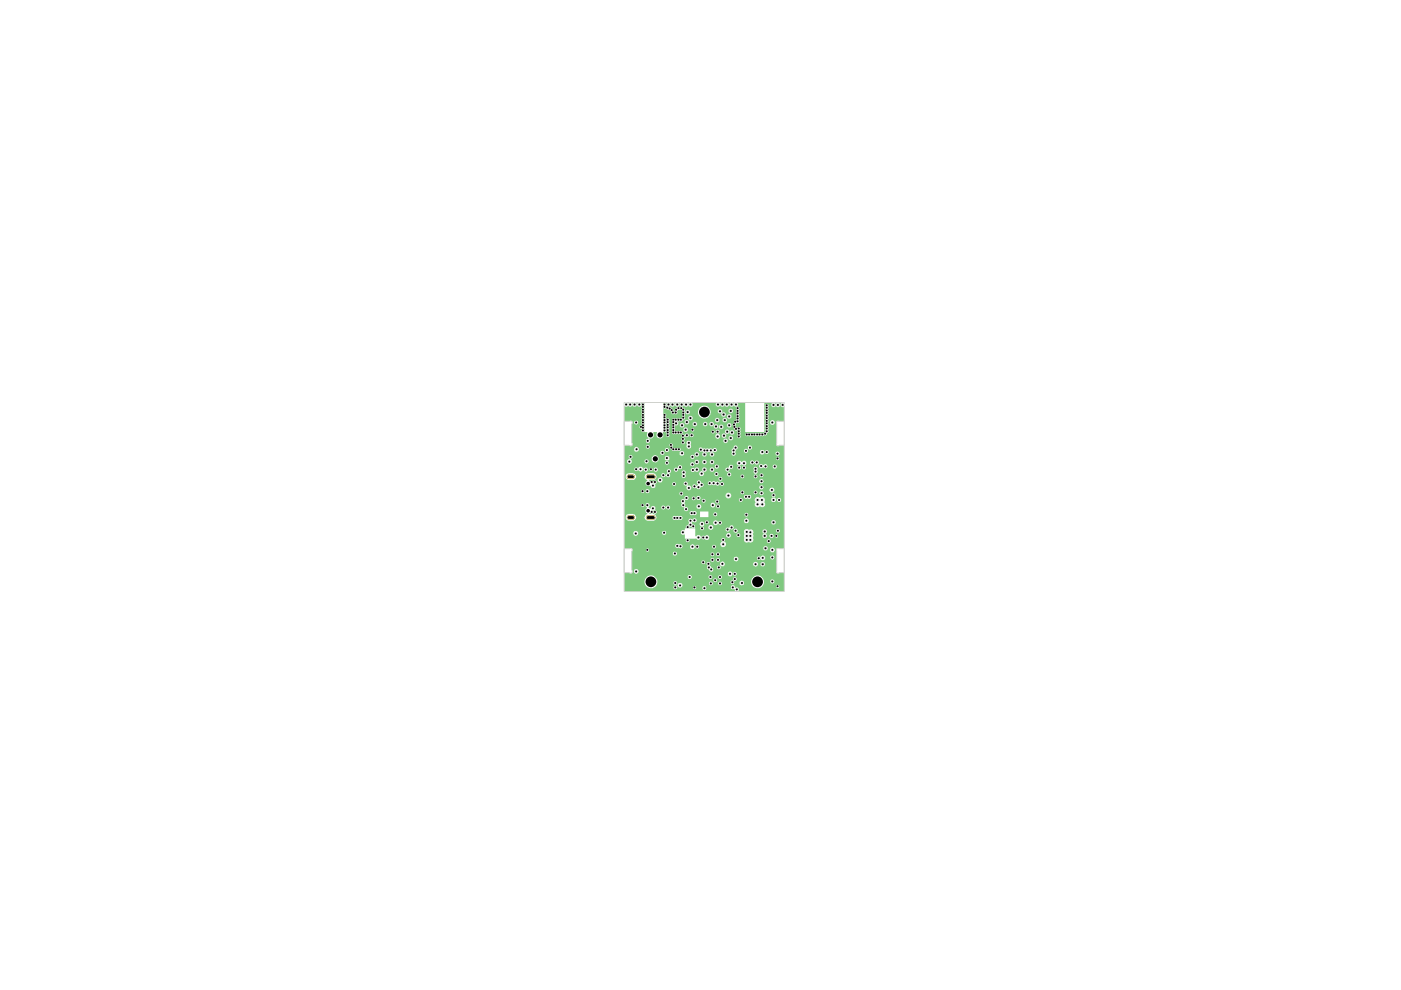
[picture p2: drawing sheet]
<svg xmlns="http://www.w3.org/2000/svg" width="297mm" height="210mm" viewBox="0 0 297 210" stroke-linecap="round" stroke-linejoin="round" font-family="sans-serif">
<path d="M132.4 85.3h4.1l.2 .2v6.1h.5v.9l.3 .3v.2a.44 .44 0 0 0-.5 .6 .44 .44 0 0 0 .8 .1v-.2l-.2-.5 .7-.1a1.04 1.04 0 0 0 .2-1.2l.8-.1-.1 .9 .3 .4 .4 .1 .4-.1 .3-.4 11.1 .1a.52 .52 0 0 0 .9 .3 .52 .52 0 0 0-.2-.9l-.6 .1-.2 .4h-11v-5.1h7.4a1.37 1.37 0 0 0 1.7 1.3 1.37 1.37 0 0 0 .9-2 1.37 1.37 0 0 0-2.2-.3l-.4 1h-7.4l.1-2.1h17.2l.1 6.3h4.1v-2h1.1l.1 .1a.48 .48 0 0 0 .5 .4 .48 .48 0 0 0 .5-.4v-.3l-.5-.3-.4 .1-.2 .4h-1.1v-4.3l4.2 .1v3.9l-1.5-.1-.2 .3v4.8l.2 .3 .4-.2 1.1 .1v21.8l-1.6-.1-.1 5.1 .3 .3 .3-.2h1.1v4h-9.7l-.1-.2a.42 .42 0 0 0 .1-.5 .42 .42 0 0 0-.5-.2l-.2 .1a.47 .47 0 0 0-.5-.5 .47 .47 0 0 0-.5 .4l.2 .4h.6l.2 .4h-23.6v-1.9h4.4a1.36 1.36 0 0 0 1.1 1.3l11.1 .1a.45 .45 0 0 0 .7 .2 .45 .45 0 0 0 0-.7h-.5l-.2 .4h-10.6l.9-.6h4.5l.1 .4h.6a.48 .48 0 0 0 .3-.4 .48 .48 0 0 0-.3-.5h12.4v.3l.4 .2 .5-.2v-.5h1.6v.2a1.37 1.37 0 0 0 1.5 1.1 1.37 1.37 0 0 0 1.2-1.4h1.3l.3 .4 .6-.3v-.3l-.4-.2h-.2l-.3 .4h-1.3v-.2a1.37 1.37 0 0 0-1.5-1.1 1.37 1.37 0 0 0-1.2 1.4h-1.6l-.5-.3-.4 .3v.2h-12.9l-.2 .5h-4.5l.1-.2a1.17 1.17 0 0 0-.4-1.6h6.9l.2 .5h.4l.2-.6-.2-.3h-.4l-.2 .4h-6.9l-.2-.1a1.38 1.38 0 0 0-2 1.2h-4.4v-1.7h22l.1 .4 .6 .1 .3-.4v-.3l-.6-.3-.4 .5h-22l.1-.3h1.1l.3 .2 .3-.4h.3l.4 .5 .6-.4a.56 .56 0 0 0-.2-.5 .56 .56 0 0 0-.7-.1l-.1 .5h-.4l-.1-.9h16l.1 .4h.4v.2a.44 .44 0 0 0 .7 .2 .44 .44 0 0 0-.1-.7l-.2-.1a.47 .47 0 0 0-.5-.4 .47 .47 0 0 0-.4 .4h-16v-.8h18.8v.4l.3 .2h.4l.3-.5h6l.2 .4 .4 .1 .4-.3v-.3a.52 .52 0 0 0-.6-.4 .52 .52 0 0 0-.4 .5h-6v-.1a.51 .51 0 0 0-.6-.5 .51 .51 0 0 0-.4 .5h-18.8v-1h21.6l.2 .4 .4 .1 .4-.3v-.4h4.7a.51 .51 0 0 0 .6 .5 .51 .51 0 0 0 .4-.6h1.1l.2 .3 .4 .1 .3-.3v-.3l-.3-.2a.46 .46 0 0 0-.6 .4h-1.1l-.2-.3-.4-.1-.4 .3v.2h-4.7a.5 .5 0 0 0-.6-.3 .5 .5 0 0 0-.4 .5h-21.6v-1.2h8.8l.1 .5h.5l.1-.2a.41 .41 0 0 0-.2-.6 .41 .41 0 0 0-.5 .3h-8.8v-.5l.2-.2h29.1l.4 .5 .5-.1a.52 .52 0 0 0-.1-.9 .52 .52 0 0 0-.8 .5h-29.1l-.2-.4h-1.6v-.5h10.9v.2a.52 .52 0 0 0 .7 .2l.2 .1h.3l.3-.3h1.6l.2 .4 .6 .1a.52 .52 0 0 0 0-.9 .52 .52 0 0 0-.8 .4h-1.6v-.2l-.3-.3h8.3v.2a.62 .62 0 0 0 1 .3 .62 .62 0 0 0 0-1 .62 .62 0 0 0-1 .3v.2l-8.8 .1-.4-.2-.3 .4h-10.9v-2.6h2a.52 .52 0 0 0 .6 .5 .52 .52 0 0 0 .4-.7h5.1v.2a.44 .44 0 0 0 .5 .3 .44 .44 0 0 0 .3-.5h3.2v.2l.2 .3h.6v.8l2.4-.1 .6 .4 .4-.5h.8l.3 .5h8a.65 .65 0 0 0 1 .4 .6 .6 0 0 0 .7 0 .6 .6 0 0 0 .3-.6l-.1-.3 .2-.4h3.4l.2 .4h.3l.3-.2v-.3l-.3-.3h-.3l-.2 .4h-3.4l-.2-.3 .2-.4-.1-.4-.3-.2h-.7a.61 .61 0 0 0-.8 0 .61 .61 0 0 0-.1 .8l-.1 1.4h-7.6l.3-.4v-.3l-.3-.3h3.8a.63 .63 0 0 0 .8 .5l.2-.3v-.3l-.2-.4h-.4l-.4 .5h-4.1l-.4 .5h-.8l-.1-.4-.2-.1h-.5l-.3 .2-.1-1.7h-2.2v.4h-.6l-.2 .2v.3h-3.2l-.1-.2a.48 .48 0 0 0-.7 .2h-5.1l-.3-.3h-.5l-.2 .5h-2v-1.3h17.9v.2l.4 .4 3.2-.1a.42 .42 0 0 0 .3 .4 .42 .42 0 0 0 .5-.2h.9l.4 .4h.2l.3-.2a.45 .45 0 0 0-.2-.5 .45 .45 0 0 0-.5 0l-.2 .3h-.9l.1-.3 .4 .1a.47 .47 0 0 0 .5-.5 .47 .47 0 0 0-.5-.5l-.2 .1-.3 .5-.4-.1-.4 .5h-2.8l.2-.3v-.3l-.2-.4-.6 .1-.2 .4h-17.9v-1.4h13.7l.1 .5a.43 .43 0 0 0 .1 .7 .43 .43 0 0 0 .6-.3v-.2h1.5l.3 .5h.4l.3-.3v-.5h1.9a.52 .52 0 0 0 .5 .5 .52 .52 0 0 0 .5-.3l-.1-.6h5.6l.2 .4 .6 .1 .2-.3v-.4l-.5-.3-.5 .5-6.1-.1-.4 .4v.1h-1.9l-.5-.2-.5 .5h-1.5l-.2-.2 .2-.3 .6 .1 .3-.2a.42 .42 0 0 0-.3-.5 .42 .42 0 0 0-.5 .2h-.1a.45 .45 0 0 0-.4-.2 .45 .45 0 0 0-.4 .3l-13.7 .1v-.6h.4l.1 .4 .4 .2h1.1l.3-.2 .3-.4h1.8l.2 .4 .3 .2h1.5l.5-.6h3.4l.1 .3 .3 .1h1.3l.3-.1 .1-.5a.65 .65 0 0 0-.9-.1l-1-.1-.2 .4h-3.4l-.3-.7-.4-.1h-.8v-.2h8.5l.3 .4 .4-.1a.5 .5 0 0 0 .6 0 .5 .5 0 0 0 .2-.6h-.2h.9v1.1h1.8v-.5h1l.4 .4a.47 .47 0 0 0 .5-.6l-.3-.3h-.2l-.4 .5h-1v-.6l-2.8-.1h-.9l-.3 .4h-8.5l.3-.3v-.3h.8l.1-.2v-.4h1.3a.47 .47 0 0 0 .5 .4 .47 .47 0 0 0 .4-.4 .47 .47 0 0 0 .6 .4 .47 .47 0 0 0 .4-.6l-.3-.2h-.2l-.5 .3-.2-.2-.4-.1-.3 .4-1.3-.1a.64 .64 0 0 0-.6-.1 .64 .64 0 0 0-.5 .5l-.3-.2v-.3a.42 .42 0 0 0 .1-.6 .42 .42 0 0 0-.6 0 .65 .65 0 0 0 .2 .9 .61 .61 0 0 0-.3 .5 .61 .61 0 0 0 .3 .6v.2l-.3 .1-.2 .7h-1.8l-.3-.7-.4-.1-1.2 .1-.3 .4v.3h-.4v-3.5h12.1l.2 .4-.2 .2 .1 .5 .2 .1h.4a.47 .47 0 0 0 .1 .8 .47 .47 0 0 0 .7-.3v-.2l-.3-.3h-.4v-.1h2.5l.1 .4 .6 .1a.52 .52 0 0 0 .2-.8h2l.4 .5 .6-.3v-.4h8.4l.1 .4 .3 .2 .8-.1a.6 .6 0 0 0 .9 0 .6 .6 0 0 0 0-.9v-.5h1.4l.3 .4h.5l.2-.4 .3 .1a.43 .43 0 0 0 .7 .2 .43 .43 0 0 0-.2-.7h-.3l-.3 .4-.4-.5-.6 .1-.2 .4h-1.4v-.3l-.4-.3h-.3l-.2 .2-.2-.1a.68 .68 0 0 0-.9 .2 .68 .68 0 0 0 .1 .9l-.2 .3h-8.4l-.2-.3h-.4l-.4 .5h-2l-.5-.3-.4 .6h-2.5l.1-.5-.2-.3 .2-.7 .4 .1 .3-.4h1.7l.2 .4h.3l.3-.3v-.3l-.3-.2h-.3l-.2 .4h-1.7l-.3-.4h-.2l-.4 .2 .1 .4-.7 .1-.1 .4h-12.1v-1.2h21.5a.57 .57 0 0 0 .5 .6 .57 .57 0 0 0 .6-.4h2.8v.2a.6 .6 0 0 0 .9 .2h.4l.3-.2-.2-.5-.3-.1-.3 .2-.3-.2-.4 .2-.1 .2h-2.8l.1-.4-.2-.3h6.2l.3 .4a.45 .45 0 0 0 .5-.2 .45 .45 0 0 0 0-.5l-.5-.2-.3 .5-6.7-.1-.3 .1-.2 .5h-21.5v-1l4.6 .1a.43 .43 0 0 0 .7 .2 .43 .43 0 0 0-.2-.7l-.4 .1-.2 .3h-4.5v-2.9h.4l.1 .4 .4 .2h1.1l.3-.2 .3-.4h1.8l.5 .7a.61 .61 0 0 0-.3 .6 .61 .61 0 0 0 .3 .5h.7l.1 .3 .3 .2h.4l.2-.2v-.6l-.2-.2h6.2l.2 .4 .5 .1a.57 .57 0 0 0 0 .6 .57 .57 0 0 0 .6 .3h17v.2l.4 .3 .6-.3a.56 .56 0 0 0-.3-.6 .56 .56 0 0 0-.6 0l-.1 .4h-16.9a.45 .45 0 0 0 .1-.8h.4l.1 .3 .3 .1 .4-.1 .3 .3 .4-.1 .2-.3h12.5a.47 .47 0 0 0 .4 .5 .47 .47 0 0 0 .5-.4 .47 .47 0 0 0-.4-.5l-.5 .1v.3h-12.5a.51 .51 0 0 0 .6-.2 .51 .51 0 0 0-.1-.7h1a.42 .42 0 0 0 .3 .5 .42 .42 0 0 0 .5-.2l.4 .2 .5-.2 .2 .2a.45 .45 0 0 0 .7-.2v-.3l-.2-.2h-.7l-.2-.2h9.5v.2a.44 .44 0 0 0 .6 .2 .44 .44 0 0 0 .3-.5 .44 .44 0 0 0-.6-.3l-.3 .4h-9.8l-.2 .2-.6-.2-.4 .4h-1.1l-.3-.1-.3-.4h-.3l-.3 .2v.3l.3 .4-.4 .2-.1-.2-.4-.1-.3 .4-1-.1v-.6l-.3-.3a.46 .46 0 0 0-.6 .4l-6.5-.1-.3 .2-.2-.4-.2-.2v-.2h1.7l.2 .4 .6 .1 .3-.4v-.3l-.5-.3-.4 .1-.2 .4h-1.7h1l.2-.2 .3-.4-.1-.4h1.1l.3 .4 .4-.1 .2-.3 .5 .4h.2l.3-.3 2.4 .1a.42 .42 0 0 0 .6 .3 .42 .42 0 0 0 .2-.6v-.3h3l.2 .5h.4l.4-.4h2.2a.46 .46 0 0 0 .6 .4l.2-.3h1.9l.2 .4h.4l.2-.2v-.4l-.2-.2h-.4l-.2 .4h-1.9v-.2a.43 .43 0 0 0-.4-.3 .43 .43 0 0 0-.4 .4h-2.2l-.3-.5h10.8a.44 .44 0 0 0 .4 .5 .44 .44 0 0 0 .4-.6v-.7l-.3-.2h-.3l-.2 .2v.8l-11.1-.1-.4 .5h-3l.1-.4-.3-.3a.45 .45 0 0 0-.5 .2 .45 .45 0 0 0 0 .5l.1 .2-.2 .3h-2.4l-.2-.6 .3-.3-.1-.4h.8l.3 .4 .4-.1 .2-.2h2.7l.2 .4h.4l.2-.5h6.5a.48 .48 0 0 0 .5 .4 .48 .48 0 0 0 .4-.6l.6-.1 .1-.3v-.2h5.6v.2a.4 .4 0 0 0 .3 .3 .4 .4 0 0 0 .4-.2h.2a.54 .54 0 0 0 .8-.2h1.1v.2a.44 .44 0 0 0 .7 .2 .44 .44 0 0 0 0-.7 .44 .44 0 0 0-.7 .3h-1.1l-.1-.4-.3-.1-.6 .2a.39 .39 0 0 0-.4-.2 .39 .39 0 0 0-.3 .4l-5.6-.1a.49 .49 0 0 0-.6-.1 .49 .49 0 0 0-.3 .5l-.7 .2v.3h-6.5l-.2-.4h-.4l-.2 .5h-2.7v-.3h.6l.2-.5h7a.43 .43 0 0 0 .3 .5 .43 .43 0 0 0 .5-.3 .43 .43 0 0 0-.3-.5h-.4l-.1 .3h-7l-.6-.3-.2 .3v.2h-.6l-.3 .5-1.3-.1-.2 .2 .2 .6-.5 .5-.4-.5h-.2l-.3 .5h-1.1l-.2-.3-.4-.2h-1.2l-.4 .2-.2 .7h-1.8l-.3-.7-.4-.2h-.9l-.5 .2-.1 .7h-.4v-1.7h3l.4 .5 .8-.4a.42 .42 0 0 0 .4 .4 .42 .42 0 0 0 .4-.4h1.3l.3 .4h.3l.2-.6-.2-.3h-.3l-.3 .5h-1.3l-.2-.5-.7 .3-.3-.4h-.5l-.2 .1-.1 .4h-3v-1h14a.44 .44 0 0 0 .6 .3 .44 .44 0 0 0 .3-.6h9l.2 .4 .4 .1a.63 .63 0 0 1 1 0l.4-.3v-.4h.8a.44 .44 0 0 0 .4 .5 .44 .44 0 0 0 .5-.3h.2l.1 .3h.2a.4 .4 0 0 0 .4-.3 .4 .4 0 0 0-.2-.5h-.4l-.2 .3a.53 .53 0 0 0-.5-.4 .53 .53 0 0 0-.5 .4h-.8l-.2-.3h-.4l-.3 .3-.3-.3h-.5l-.3 .5h-9a.47 .47 0 0 0-.6-.2 .47 .47 0 0 0-.3 .5h-14v-.6l.7 .1a.47 .47 0 0 0 .6 .4 .47 .47 0 0 0 .3-.6h2.8v.2a.44 .44 0 0 0 .6 .2 .44 .44 0 0 0 0-.7 .44 .44 0 0 0-.6 .3h-2.8l-.2-.4h-.4l-.3 .1-.1 .4h-.6v-.5h5.9l.3 .6h.6l.5-.4v-.5h1.4l.1 .4 .5 .1 .3-.1-.1-.6h4.6l.3 .4a.47 .47 0 0 0 .5-.6l-.2-.3-.4 .1-.2 .4h-4.6l-.2-.2h-.4l-.2 .2v.2h-1.4a.73 .73 0 0 0-.8-.6 .73 .73 0 0 0-.6 .9h-5.9v-1.4h7.7l.3 .4 .5-.1v-.2h3.3v.3l.3 .2h.4l.2-.2v-.2h10.1l.3 .4h.2l.4-.2v-.8h1.7l.3 .4h.3l.2-.2h2.6l.3 .6h.4l.2-.2h2.4l.2 .3 .4 .1 .3-.3v-.3l-.3-.2a.46 .46 0 0 0-.6 .4h-2.4l.1-.4-.3-.4h-.4l-.3 .4h-2.6v-.5l.2-.1a.45 .45 0 0 0 .6-.1 .45 .45 0 0 0-.1-.6 .45 .45 0 0 0-.6 .2v.5h-.6l-.3 .4h-1.7v-.3a.47 .47 0 0 0 .4-.5 .47 .47 0 0 0-.4-.4l-.3 .1-.2 .6h-.1a.6 .6 0 0 0-.2 .8l-.1 .3h-10.1v-.4l-.6-.1-.3 .1v.3h-3.3l.1-.1a.47 .47 0 0 0-.5-.4 .47 .47 0 0 0-.4 .4h-7.7v-.8h2.2v.5l.2 .1h.4l.3-.4h5.6l.2 .4h.3l.3-.2v-.3h6.4l.1 .4h.6l.3 .2h1.6l.2-.2 .7 .1 .3-.2-.3-.6-.4 .1-.1 .1-.4-.1-1.8 .1a.43 .43 0 0 0-.5-.4 .43 .43 0 0 0-.3 .5h-6.4l-.3-.3h-.3l-.2 .4h-5.6l.1-.2a.51 .51 0 0 0-.5-.5 .51 .51 0 0 0-.5 .5h-2.2v-.5h13.2l.1 .2 .4 .3 .5-.3 .1-.2-.2-.5 .2-.3-.2-.3-.6-.1a.6 .6 0 0 0-.2 .8l-.1 .4h-13.2l.1-.3h1a.37 .37 0 0 0 .4 .2 .37 .37 0 0 0 .3-.4l-.2-.3v-4.1l.2-.2h.4a.46 .46 0 0 0 .5 .4l.3-.3v-.2a.43 .43 0 0 0-.5-.3 .43 .43 0 0 0-.3 .4h-.4l-.2-.4h-1.6z" fill="#7fc87f"/>
<g fill="none" stroke="#d0d2cd" stroke-width=".21">
<path d="M132.3 89.3h1.1M132.3 85.3h34v40.1h-34zM132.3 94.4h1.1M133.5 89.4l.2-.1 .3 .1 .1 .2-.1 .3M133.9 89.8v4.2M134 93.9l.1 .3-.1 .2-.3 .1-.2-.1M164.7 89.8v4.2M164.7 93.9a.35 .35 0 0 0 0 .5 .35 .35 0 0 0 .5 0M165.2 89.3h1.1M165.2 94.4h1.1M165.2 89.4a.35 .35 0 0 0-.5 0 .35 .35 0 0 0 0 .5M132.3 116.3h1.1"/>
<path d="M133.5 116.4l.2-.1 .3 .1 .1 .2-.1 .3M133.9 116.8v4.1M164.7 116.8v4.1M165.2 116.3h1.1M165.2 116.4a.35 .35 0 0 0-.5 0 .35 .35 0 0 0 0 .5M132.3 121.4h1.1M134 121l.1 .2-.1 .3-.3 .1-.2-.2M164.7 121a.35 .35 0 0 0 0 .5 .35 .35 0 0 0 .5-.1M165.2 121.4h1.1"/>
</g>
<path d="M133.3 101.1h.8M133.3 109.7h.8M137.4 101.1h1.1M137.4 109.7h1.1" fill="none" stroke="#e3b72e" stroke-width="1"/>
<g fill="none" stroke="#ececec" stroke-width=".21">
<path d="M132.7 85.6l.3 .2-.1 .2-.3-.2zM133.2 97.7h.4v.4h-.4zM133.4 97.7l.3 .2-.1 .2-.3-.2zM133.5 96.6h.4v.5h-.4zM133.5 85.6l.4 .2-.2 .2-.3-.2zM133.6 96.7l.3 .2-.1 .2-.3-.2zM134.5 85.6l.3 .2-.1 .2-.3-.2zM134.7 99.3h.4v.4h-.4zM134.8 95h.4v.5h-.4zM134.8 89.4l.3 .2-.1 .2-.3-.2zM134.8 99.3l.3 .2-.1 .2-.3-.2zM134.9 95.1l.3 .2-.1 .2-.3-.2z"/>
<path d="M135.5 85.6l.3 .2-.1 .2-.3-.2zM135.6 99.3h.4v.4h-.4zM135.7 99.3l.4 .2-.2 .2-.3-.2zM135.8 90.4l.3 .2-.1 .1-.3-.1zM136.3 87.2l.3 .2-.1 .2-.4-.2zM136.3 87.8l.3 .2-.1 .2-.4-.2zM136.3 88.3l.3 .2-.1 .2-.4-.2zM136.3 88.9l.3 .2-.1 .2-.4-.2zM136.3 86.1l.3 .2-.1 .2-.4-.2zM136.3 85.6l.3 .2-.1 .2-.4-.2zM136.3 86.7l.3 .2-.1 .2-.4-.2zM136.3 91.1l.3 .2-.1 .2-.4-.2z"/>
<path d="M136.3 90.5l.3 .2-.1 .2-.4-.2zM136.3 89.4l.3 .2-.1 .2-.4-.2zM136.3 90l.3 .2-.1 .2-.4-.2zM136.8 99.4l.4 .2-.1 .2-.4-.2zM137 97.6l.3 .2-.1 .2-.3-.2zM137.1 94.5h.4v.5h-.4zM137.3 93.3l.3 .2-.1 .2-.3-.2zM137.3 94.6l.3 .2-.1 .2-.3-.2zM137.9 99.3l.4 .2-.1 .2-.4-.2zM139 99.4l.3 .2-.1 .2-.3-.2zM140.4 95.9l.3 .2-.1 .1-.3-.1zM140.8 88.3l.3 .2-.1 .2-.3-.2z"/>
<path d="M140.8 88.9l.3 .2-.1 .2-.3-.2zM140.8 87.8l.3 .2-.1 .2-.3-.2zM140.8 85.6l.3 .2-.1 .2-.3-.2zM140.8 86.1l.3 .2-.1 .2-.3-.2zM140.8 91.1l.3 .2-.1 .2-.3-.2zM140.8 90.5l.3 .2-.1 .2-.3-.2zM140.8 90l.3 .2-.1 .2-.3-.2zM140.8 89.4l.3 .2-.1 .2-.3-.2zM141.2 97.9h.4v.5h-.4zM141.2 96.9h.4v.4h-.4zM141.3 95.3l.3 .2-.1 .1-.3-.1zM141.3 98l.3 .2-.1 .2-.3-.2z"/>
<path d="M141.3 97l.3 .2-.1 .1-.3-.1zM141.4 86.3l.3 .2-.1 .2-.3-.2zM141.5 90.4l.3 .2-.1 .2-.3-.2zM141.5 91.5l.3 .2-.1 .2-.3-.2zM141.5 92.1l.3 .2-.1 .2-.3-.2zM141.5 88.8l.3 .2-.1 .2-.3-.2zM141.5 91l.3 .2-.1 .2-.3-.2zM141.5 89.3l.3 .2-.1 .2-.3-.2zM141.5 89.9l.3 .2-.1 .2-.3-.2zM141.7 85.6l.3 .2-.1 .2-.3-.2zM141.8 99.8l.3 .1-.1 .2-.4-.2zM141.9 86.5l.3 .2-.1 .1-.3-.1z"/>
<path d="M142.2 94.2l.3 .2-.1 .1-.3-.1zM142.3 94.8l.3 .2-.1 .1-.3-.1zM142.3 86.8l.4 .2-.1 .2-.4-.2zM142.5 85.6l.3 .2-.1 .2-.3-.2zM142.6 87.3l.3 .2-.1 .2-.3-.2zM142.7 90.4l.3 .2-.1 .2-.3-.2zM142.7 95.1l.3 .2-.1 .2-.3-.2zM142.7 88.8l.3 .2-.1 .2-.3-.2zM142.7 91.5l.3 .2-.1 .2-.3-.2zM142.7 91l.3 .2-.1 .2-.3-.2zM142.7 89.3l.3 .2-.1 .2-.3-.2zM142.7 89.9l.3 .2-.1 .2-.3-.2z"/>
<path d="M143.2 87.3l.3 .2-.1 .2-.3-.2zM143.2 88.8l.3 .2-.1 .2-.3-.2zM143.2 91.5l.3 .2-.1 .2-.3-.2zM143.3 95.1l.3 .2-.1 .2-.3-.2zM143.3 99.4l.3 .2-.1 .2-.3-.2zM143.3 86.7l.3 .2-.1 .2-.3-.2zM143.3 89.6l.3 .2-.1 .2-.3-.2zM143.5 85.6l.3 .2-.1 .2-.3-.2zM143.8 91.5l.3 .2-.1 .2-.3-.2zM143.8 86.4l.3 .2-.1 .2-.3-.2zM143.8 88.8l.3 .2-.1 .2-.3-.2zM143.9 95.1l.3 .2-.1 .2-.3-.2z"/>
<path d="M144.1 98.9l.3 .2-.1 .2-.3-.2zM144.3 91.5l.3 .2-.1 .2-.3-.2zM144.3 88.8l.3 .2-.1 .2-.3-.2zM144.4 86.4l.3 .2-.1 .2-.3-.2zM144.4 95.9h.4v.4h-.4zM144.5 85.6l.3 .2-.1 .2-.3-.2zM144.6 96l.3 .1-.1 .2-.4-.2zM144.6 90l.3 .2-.1 .2-.4-.2zM144.7 92.2l.3 .2-.1 .2-.3-.2zM144.7 92.9l.3 .2-.1 .2-.3-.2zM144.7 93.7l.3 .2-.1 .1-.3-.1zM144.8 87.3l.3 .2-.1 .2-.3-.2z"/>
<path d="M144.8 86.7l.3 .2-.1 .2-.3-.2zM144.8 88.4l.3 .2-.1 .2-.3-.2zM144.8 87.8l.3 .2-.1 .2-.3-.2zM145.3 91l.3 .1-.1 .2-.3-.2zM145.4 85.6l.3 .2-.1 .2-.3-.2zM145.4 92.1h.4v.4h-.4zM145.6 92.1l.3 .2-.1 .2-.3-.2zM145.6 89.3l.3 .2-.1 .2-.3-.2zM145.7 87.2l.3 .2-.1 .2-.3-.2zM145.8 94.4h.5v.5h-.5zM145.8 93.7h.5v.4h-.5zM146 94.5l.3 .2-.1 .2-.3-.2z"/>
<path d="M146 93.7l.3 .2-.1 .2-.3-.2zM146.3 85.6l.3 .2-.1 .2-.3-.2zM146.3 88.5l.3 .2-.1 .2-.3-.2zM146.4 92.1h.4v.4h-.4zM146.6 92.1l.3 .2-.1 .2-.3-.2zM146.8 98.3l.3 .2-.1 .2-.4-.2zM146.8 91l.3 .1-.1 .2-.4-.2zM146.8 96.7l.3 .2-.1 .2-.4-.2zM146.8 99.5l.4 .2-.2 .2-.3-.2zM147.3 89.8l.3 .2-.1 .1-.3-.1zM147.7 99.4l.3 .2-.1 .2-.3-.2zM147.7 97.8l.3 .2-.1 .2-.3-.2z"/>
<path d="M147.7 96.2l.3 .2-.1 .2-.3-.2zM148.5 95.2l.3 .2-.1 .2-.3-.2zM149.3 95.4l.3 .1-.1 .2-.3-.2zM149.3 99.4l.3 .2-.1 .2-.3-.2zM149.3 97.8l.3 .2-.1 .2-.3-.2zM149.3 96.2l.3 .2-.1 .2-.3-.2zM149.5 89.8l.3 .2-.1 .1-.3-.1zM149.9 95.4l.3 .1-.1 .2-.3-.2zM150.6 95.4l.4 .1-.1 .2-.4-.2zM150.8 89.8l.3 .2-.1 .1-.3-.1zM150.9 99.4l.3 .2-.1 .2-.3-.2zM150.9 97.8l.3 .2-.1 .2-.3-.2z"/>
<path d="M150.9 96.2l.3 .2-.1 .2-.3-.2zM151.1 91.4l.3 .2-.1 .2-.3-.2zM151.5 95.3l.3 .2-.1 .1-.3-.1zM151.7 90.3l.4 .2-.1 .2-.4-.2zM151.9 98.7l.3 .2-.1 .2-.3-.2zM151.9 91.3h.4v.4h-.4zM151.9 92.3h.4v.5h-.4zM152 88.9l.3 .2-.1 .2-.3-.2zM152.1 91.4l.3 .2-.1 .2-.3-.2zM152.1 92.4l.3 .2-.1 .2-.3-.2zM152.2 85.6l.3 .2-.1 .2-.3-.2zM152.6 87.1l.3 .1-.1 .2-.3-.2z"/>
<path d="M152.8 90.4l.4 .2-.1 .1-.4-.1zM153.1 85.6l.3 .2-.1 .2-.3-.2zM153.4 87.7l.3 .2-.1 .2-.4-.2zM153.4 92.2l.4 .2-.2 .2-.3-.2zM153.6 88.9l.3 .2-.1 .2-.3-.2zM153.8 93.3l.3 .2-.1 .2-.3-.2zM154 85.6l.3 .2-.1 .2-.3-.2zM154.1 91.4l.3 .2-.1 .2-.3-.2zM154.2 99.4l.3 .2-.1 .2-.3-.2zM154.5 88.2l.4 .1-.2 .2-.3-.2zM154.5 90l.4 .2-.2 .2-.3-.2zM154.9 87l.3 .2-.1 .2-.3-.2z"/>
<path d="M154.9 92.7l.3 .2-.1 .2-.3-.2zM155 98.8l.3 .2-.1 .2-.3-.2zM155 85.6l.4 .2-.1 .2-.4-.2zM155.1 91.5l.3 .2-.1 .2-.3-.2zM155.5 96l.3 .2-.1 .2-.3-.2zM155.5 95.4l.3 .1-.1 .2-.3-.2zM155.6 89.9l.3 .1-.1 .2-.4-.2zM155.6 90.4l.4 .2-.2 .1-.3-.1zM155.8 89.3l.3 .2-.1 .1-.3-.1zM155.9 94.8l.3 .2-.1 .1-.3-.1zM156 90.8l.3 .2-.1 .2-.3-.2zM156 85.6l.3 .2-.1 .2-.3-.2z"/>
<path d="M156.3 88.1l.3 .2-.1 .2-.3-.2zM156.3 88.6l.3 .2-.1 .2-.3-.2zM156.3 89.2l.3 .2-.1 .2-.3-.2zM156.3 86.4l.3 .2-.1 .2-.3-.2zM156.3 87l.3 .2-.1 .2-.3-.2zM156.3 87.5l.3 .2-.1 .2-.3-.2zM156.5 98.9h.4v.5h-.4zM156.5 98h.4v.4h-.4zM156.6 91.3l.3 .2-.1 .2-.3-.2zM156.6 90.7l.3 .2-.1 .2-.3-.2zM156.6 91.8l.3 .2-.1 .2-.3-.2zM156.6 92.4l.3 .2-.1 .2-.3-.2z"/>
<path d="M156.7 99l.3 .2-.1 .2-.4-.2zM156.7 98.1l.3 .2-.1 .1-.4-.1zM157.5 98h.4v.4h-.4zM157.5 98.9h.4v.5h-.4zM157.7 98.1l.3 .2-.1 .1-.3-.1zM157.7 99l.3 .2-.1 .2-.3-.2zM158.1 95.4l.3 .2-.1 .2-.3-.2zM158.3 92l.3 .2-.1 .1-.3-.1zM158.8 92l.3 .2-.1 .1-.3-.1zM158.9 94.8l.4 .2-.2 .1-.3-.1zM159.4 92l.3 .2-.1 .1-.3-.1zM159.5 97.9l.3 .2-.1 .2-.4-.2z"/>
<path d="M159.9 92l.3 .2-.1 .1-.3-.1zM160.1 99.8l.3 .2-.1 .2-.3-.2zM160.1 99.3l.3 .1-.1 .2-.3-.2zM160.4 97.9l.3 .2-.1 .2-.3-.2zM160.5 92l.3 .2-.1 .1-.3-.1zM161 92l.3 .2-.1 .1-.3-.1zM161.3 98.7l.3 .1-.1 .2-.3-.2zM161.4 95.6h.4v.5h-.4zM161.6 92l.3 .2-.1 .1-.3-.1zM161.6 95.7l.3 .2-.1 .2-.3-.2zM162.2 91.8l.3 .2-.1 .2-.3-.2zM162.2 98.7l.4 .2-.1 .2-.4-.2z"/>
<path d="M162.4 95.6h.4v.5h-.4zM162.5 88l.3 .2-.1 .2-.3-.2zM162.5 87.4l.3 .2-.1 .2-.3-.2zM162.5 86.3l.3 .2-.1 .2-.3-.2zM162.5 86.9l.3 .2-.1 .2-.3-.2zM162.5 85.8l.3 .2-.1 .2-.3-.2zM162.5 90.7l.3 .2-.1 .2-.3-.2zM162.5 89.1l.3 .2-.1 .2-.3-.2zM162.5 91.3l.3 .2-.1 .2-.3-.2zM162.5 88.5l.3 .2-.1 .2-.3-.2zM162.5 90.2l.3 .2-.1 .2-.3-.2zM162.5 89.6l.3 .2-.1 .2-.3-.2z"/>
<path d="M162.5 95.7l.3 .2-.1 .2-.3-.2zM163.5 89.4h.4v.4h-.4zM163.7 89.4l.3 .2-.1 .2-.3-.2zM163.9 85.7l.4 .2-.2 .2-.3-.2zM164.2 98.7l.3 .2-.1 .2-.3-.2zM164.8 97.1l.3 .1-.1 .2-.3-.2zM164.8 96l.3 .2-.1 .2-.3-.2zM164.9 85.7l.3 .2-.1 .2-.3-.2zM165.9 85.7l.3 .2-.1 .2-.3-.2zM134.6 112.9h.4v.4h-.4zM134.7 113l.3 .2-.1 .1-.3-.1zM136.2 107l.3 .1-.1 .2-.3-.2z"/>
<path d="M136.2 104l.3 .2-.1 .2-.3-.2zM137.2 107l.3 .1-.1 .2-.3-.2zM137.2 104l.3 .2-.1 .2-.3-.2zM137.2 116.4l.3 .2-.1 .2-.3-.2zM138.1 108.4l.3 .2-.1 .2-.3-.2zM138.1 102l.3 .2-.1 .2-.3-.2zM138.2 107.6h.4v.4h-.4zM138.2 102.7h.4v.5h-.4zM138.4 107.6l.3 .2-.1 .2-.3-.2zM138.4 102.8l.3 .2-.1 .2-.3-.2zM138.8 108.4l.3 .2-.1 .2-.3-.2zM138.8 102l.3 .2-.1 .2-.3-.2z"/>
<path d="M139.8 101.5h.4v.5h-.4zM139.9 101.6l.3 .2-.1 .2-.3-.2zM140.6 100.6l.3 .2-.1 .2-.3-.2zM140.6 107.5l.3 .2-.1 .1-.3-.1zM140.7 112.8l.4 .2-.2 .2-.3-.2zM141.6 100.6l.3 .2-.1 .2-.3-.2zM141.6 107.5l.3 .2-.1 .1-.3-.1zM142.7 102.4h.4v.4h-.4zM142.9 102.5l.3 .2-.1 .1-.4-.1zM142.9 109.7l.4 .2-.2 .1-.3-.1zM143 117.2l.3 .2-.1 .2-.3-.2zM143.5 115.6l.3 .2-.1 .2-.3-.2z"/>
<path d="M143.5 109.7l.3 .2-.1 .1-.3-.1zM144.2 115.7l.3 .2-.1 .2-.3-.2zM144.2 109.7l.3 .2-.1 .1-.3-.1zM144.2 104.4h.4v.5h-.4zM144.4 104.5l.3 .2-.1 .2-.3-.2zM144.6 112.6h.4v.5h-.4zM144.7 106.1l.3 .2-.1 .2-.3-.2zM144.7 112.7l.3 .2-.1 .2-.3-.2zM144.8 107l.3 .1-.1 .2-.3-.2zM144.9 100l.3 .2-.1 .2-.3-.2zM144.9 100.8l.3 .2-.1 .2-.3-.2zM145.3 102.4l.3 .2-.1 .2-.3-.2z"/>
<path d="M145.4 107.8l.3 .2-.1 .2-.3-.2zM145.5 105.4l.3 .2-.1 .2-.3-.2zM145.6 111.5h.4v.5h-.4zM145.6 114.3h.4v.5h-.4zM145.7 111.6l.3 .2-.1 .2-.3-.2zM145.7 114.4l.3 .2-.1 .2-.3-.2zM145.8 103.2h.5v.5h-.5zM146 103.3l.3 .2-.1 .2-.3-.2zM146.3 111.1l.3 .2-.1 .2-.3-.2zM146.3 110.3l.3 .1-.1 .2-.3-.2zM146.6 108.7l.3 .1-.1 .2-.3-.2zM146.6 115.7h.4v.4h-.4z"/>
<path d="M146.8 115.8l.3 .2-.1 .1-.4-.1zM146.8 111.4h.4v.4h-.4zM146.9 105.4h.4v.5h-.4zM146.9 111.4l.3 .2-.1 .2-.3-.2zM147 105.5l.3 .2-.1 .2-.3-.2zM147.2 103l.3 .2-.1 .2-.3-.2zM147.2 110.2l.3 .2-.1 .2-.3-.2zM147.2 108.7l.3 .1-.1 .2-.3-.2zM147.6 115.7h.4v.4h-.4zM147.8 115.8l.3 .2-.1 .1-.3-.1zM147.9 113.7h.4v.5h-.4zM148 107.1h.4v.5h-.4z"/>
<path d="M148 103.1l.3 .2-.1 .2-.3-.2zM148 105.4l.3 .2-.1 .2-.3-.2zM148 113.8l.3 .2-.1 .2-.3-.2zM148.1 102.1l.3 .2-.1 .2-.3-.2zM148.1 107.2l.3 .2-.1 .2-.3-.2zM148.6 100.2h.4v.4h-.4zM148.6 110.9h.4v.4h-.4zM148.6 111.8h.4v.4h-.4zM148.7 102.6l.3 .2-.1 .2-.3-.2zM148.7 100.3l.3 .2-.1 .1-.3-.1zM148.8 110.9l.3 .2-.1 .2-.3-.2zM148.8 111.9l.3 .2-.1 .1-.3-.1z"/>
<path d="M148.9 119h.4v.4h-.4zM148.9 113.7h.4v.5h-.4zM149 105.9h.4v.5h-.4zM149 119.1l.4 .2-.2 .1-.3-.1zM149 113.8l.4 .2-.2 .2-.3-.2zM149.1 106l.3 .2-.1 .2-.3-.2zM149.7 113.7h.4v.5h-.4zM149.7 110.5h.4v.5h-.4zM149.8 113.8l.3 .2-.1 .2-.3-.2zM149.8 110.6l.3 .2-.1 .2-.3-.2zM150 119.3h.4v.5h-.4zM150.1 119.4l.4 .2-.2 .2-.3-.2z"/>
<path d="M150.4 102.3l.3 .2-.1 .2-.3-.2zM150.5 111.6h.4v.5h-.4zM150.6 111.7l.4 .2-.1 .2-.4-.2zM150.8 118.5h.4v.4h-.4zM150.8 117.3h.4v.4h-.4zM150.9 106.9h.4v.4h-.4zM151 118.6l.3 .1-.1 .2-.3-.2zM151 117.4l.3 .2-.1 .1-.3-.1zM151.1 107l.3 .1-.1 .2-.3-.2zM151.2 115.7h.4v.4h-.4zM151.2 102.3l.4 .2-.2 .2-.3-.2zM151.3 115.8l.3 .2-.1 .1-.3-.1z"/>
<path d="M151.5 110.6h.4v.5h-.4zM151.6 108.9l.3 .2-.1 .2-.3-.2zM151.7 110.7l.3 .2-.1 .2-.3-.2zM151.8 100.4l.3 .1-.1 .2-.3-.2zM151.9 106.1h.4v.5h-.4zM152 106.2l.3 .2-.1 .2-.3-.2zM152 117.3h.4v.4h-.4zM152 118.5h.4v.4h-.4zM152 107.1h.4v.5h-.4zM152.1 102.4l.3 .2-.1 .2-.3-.2zM152.2 117.4l.3 .2-.1 .1-.3-.1zM152.2 118.6l.3 .1-.1 .2-.3-.2z"/>
<path d="M152.2 107.2l.3 .2-.1 .2-.3-.2zM152.5 110.6h.4v.5h-.4zM152.5 101.3h.4v.4h-.4zM152.6 110.7l.3 .2-.1 .2-.3-.2zM152.7 101.4l.3 .2-.1 .1-.3-.1zM152.9 102.4h.4v.4h-.4zM153 119.3h.4v.5h-.4zM153 102.5l.3 .2-.1 .1-.3-.1zM153.1 119.4l.3 .2-.1 .2-.3-.2zM153.1 114.2h.4v.5h-.4zM153.3 114.3l.3 .2-.1 .2-.3-.2zM153.3 115.3l.3 .1-.1 .2-.3-.2z"/>
<path d="M154.2 112.1l.3 .2-.1 .2-.3-.2zM154.2 113.3h.4v.5h-.4zM154.4 104.9l.3 .2-.1 .2-.3-.2zM154.4 113.4l.3 .2-.1 .2-.3-.2zM154.5 100.4l.4 .2-.2 .2-.3-.2zM155 111.7l.4 .2-.1 .2-.4-.2zM155.8 118.3h.4v.5h-.4zM155.9 112.4l.3 .2-.1 .2-.3-.2zM156 118.4l.3 .2-.1 .2-.3-.2zM156.3 113.2h.5v.5h-.5zM156.5 113.3l.3 .2-.1 .2-.3-.2zM156.9 105.8h.4v.4h-.4z"/>
<path d="M157 105.9l.3 .1-.1 .2-.3-.2zM157.2 100.8h.4v.4h-.4zM157.2 104.2h.4v.4h-.4zM157.3 100.9l.3 .1-.1 .2-.3-.2zM157.3 104.2l.3 .2-.1 .2-.3-.2zM158 110.2h.4v.4h-.4zM158 108.9h.4v.5h-.4zM158.1 105.2l.3 .2-.1 .2-.3-.2zM158.2 110.3l.3 .1-.1 .2-.3-.2zM158.2 109l.3 .2-.1 .2-.3-.2zM158.3 113.5l.3 .2-.1 .2-.3-.2zM158.3 112.6l.3 .2-.1 .2-.3-.2z"/>
<path d="M158.3 114.3l.3 .2-.1 .2-.3-.2zM158.8 105.2l.3 .2-.1 .2-.3-.2zM159 112.7l.3 .2-.1 .2-.3-.2zM159 113.5l.3 .2-.1 .2-.3-.2zM159 114.3l.3 .2-.1 .2-.3-.2zM160 104.2h.4v.4h-.4zM160 100.8h.4v.4h-.4zM160 119.4h.4v.5h-.4zM160.1 104.2l.3 .2-.1 .2-.3-.2zM160.1 100.9l.3 .1-.1 .2-.3-.2zM160.1 119.5l.3 .2-.1 .2-.3-.2zM160.6 105.9l.3 .1-.1 .2-.4-.2z"/>
<path d="M160.6 106.8l.3 .2-.1 .2-.4-.2zM160.7 118.1h.4v.5h-.4zM160.8 118.2l.3 .2-.1 .2-.3-.2zM161.3 100.5h.4v.5h-.4zM161.4 101.9l.3 .2-.1 .2-.3-.2zM161.4 104.4l.3 .2-.1 .2-.3-.2zM161.4 103.1l.3 .2-.1 .2-.3-.2zM161.4 100.6l.3 .2-.1 .2-.3-.2zM161.5 105.9l.3 .1-.1 .2-.3-.2zM161.5 118.1h.4v.4h-.4zM161.6 106.8l.3 .2-.1 .2-.3-.2zM161.7 119.5l.3 .2-.1 .2-.4-.2z"/>
<path d="M161.7 118.1l.3 .2-.1 .2-.4-.2zM162.1 113.5l.3 .2-.1 .2-.3-.2zM162.1 112.5l.3 .2-.1 .2-.3-.2zM162.2 116.1l.4 .2-.1 .2-.4-.2zM162.8 114.5h.4v.4h-.4zM162.9 114.6l.3 .2-.1 .2-.3-.2zM163.5 103.7h.4v.4h-.4zM163.5 113.5l.3 .2-.1 .2-.3-.2zM163.5 116.4h.4v.4h-.4zM163.6 103.7l.3 .2-.1 .2-.3-.2zM163.7 118l.3 .2-.1 .2-.3-.2zM163.7 116.4l.3 .2-.1 .2-.3-.2z"/>
<path d="M163.8 104.8h.4v.4h-.4zM163.8 105.8h.4v.4h-.4zM163.9 110.6l.4 .2-.2 .2-.3-.2zM163.9 104.8l.4 .2-.2 .2-.3-.2zM163.9 105.9l.4 .1-.2 .2-.3-.2zM164.5 113.5l.3 .2-.1 .2-.3-.2zM164.7 112.3h.4v.4h-.4zM164.9 112.4l.3 .2-.1 .2-.3-.2zM165.1 105.9l.3 .1-.1 .2-.3-.2zM134.7 120.9h.4v.5h-.4zM134.8 121l.3 .2-.1 .2-.3-.2zM143 123.4h.4v.4h-.4z"/>
<path d="M143 124.3h.4v.5h-.4zM143.1 123.5l.3 .2-.1 .1-.3-.1zM143.1 124.4l.3 .2-.1 .2-.3-.2zM144 123.9h.4v.4h-.4zM144.1 124l.3 .2-.1 .2-.3-.2zM146.2 122.2l.3 .2-.1 .2-.4-.2zM147.2 124.4l.3 .2-.1 .2-.3-.2zM149.3 124.6l.3 .2-.1 .1-.3-.1zM150.2 120.2l.3 .2-.1 .1-.3-.1zM150.4 122.1h.4v.5h-.4zM150.5 123.5h.4v.4h-.4zM150.6 122.2l.3 .2-.1 .2-.3-.2z"/>
<path d="M150.6 123.6l.4 .1-.1 .2-.4-.2zM150.7 120.6l.3 .2-.1 .2-.3-.2zM151.4 122.8h.4v.4h-.4zM151.6 122.9l.3 .2-.1 .2-.3-.2zM152.2 120.1h.4v.4h-.4zM152.3 120.2l.4 .2-.2 .1-.3-.1zM152.5 122.1h.4v.5h-.4zM152.5 123.5h.4v.4h-.4zM152.6 122.2l.3 .2-.1 .2-.3-.2zM152.6 123.6l.3 .1-.1 .2-.3-.2zM154.6 121.4h.4v.5h-.4zM154.7 121.5l.3 .2-.1 .2-.3-.2z"/>
<path d="M155.1 123.2h.4v.5h-.4zM155.2 123.3l.3 .2-.1 .2-.3-.2zM155.3 124.4l.3 .2-.1 .2-.3-.2zM155.6 121.4h.4v.5h-.4zM155.6 122.5h.4v.5h-.4zM155.7 121.5l.3 .2-.1 .2-.3-.2zM155.7 122.6l.3 .2-.1 .2-.3-.2zM156.2 124.8l.3 .2-.1 .2-.4-.2zM157.1 123.4h.4v.4h-.4zM157.3 123.5l.3 .2-.1 .1-.4-.1zM163.7 123.1l.3 .2-.1 .2-.3-.2zM164.8 124.1l.3 .2-.1 .2-.3-.2z"/>
<circle cx="132.8" cy="85.8" r=".38"/>
<circle cx="133.6" cy="85.8" r=".38"/>
<circle cx="134.5" cy="85.8" r=".38"/>
<circle cx="135.5" cy="85.8" r=".38"/>
<circle cx="141.7" cy="85.8" r=".38"/>
<circle cx="142.6" cy="85.8" r=".38"/>
<circle cx="143.3" cy="89.7" r=".38"/>
<circle cx="143.6" cy="85.8" r=".38"/>
<circle cx="144.5" cy="85.8" r=".38"/>
<circle cx="144.6" cy="90.2" r=".38"/>
<circle cx="145.4" cy="91.1" r=".38"/>
<circle cx="145.5" cy="85.8" r=".38"/>
<circle cx="145.6" cy="89.5" r=".38"/>
<circle cx="145.8" cy="87.4" r=".38"/>
<circle cx="146.4" cy="85.8" r=".38"/>
<circle cx="146.4" cy="88.6" r=".38"/>
<circle cx="147.3" cy="89.9" r=".38"/>
<circle cx="147.7" cy="98" r=".38"/>
<circle cx="147.7" cy="99.6" r=".38"/>
<circle cx="147.7" cy="96.3" r=".38"/>
<circle cx="149.3" cy="96.3" r=".38"/>
<circle cx="149.3" cy="99.6" r=".38"/>
<circle cx="149.3" cy="98" r=".38"/>
<circle cx="149.5" cy="89.9" r=".38"/>
<circle cx="150.9" cy="89.9" r=".38"/>
<circle cx="151" cy="99.6" r=".38"/>
<circle cx="151" cy="96.3" r=".38"/>
<circle cx="151" cy="98" r=".38"/>
<circle cx="151.8" cy="90.4" r=".38"/>
<circle cx="152.1" cy="89.1" r=".38"/>
<circle cx="152.2" cy="85.8" r=".38"/>
<circle cx="152.7" cy="87.2" r=".38"/>
<circle cx="152.9" cy="90.5" r=".38"/>
<circle cx="153.2" cy="85.8" r=".38"/>
<circle cx="153.4" cy="87.9" r=".38"/>
<circle cx="153.5" cy="92.4" r=".38"/>
<circle cx="153.7" cy="89.1" r=".38"/>
<circle cx="153.8" cy="93.5" r=".38"/>
<circle cx="154.1" cy="85.8" r=".38"/>
<circle cx="154.2" cy="91.5" r=".38"/>
<circle cx="154.6" cy="90.2" r=".38"/>
<circle cx="154.6" cy="88.3" r=".38"/>
<circle cx="154.9" cy="87.1" r=".38"/>
<circle cx="154.9" cy="92.9" r=".38"/>
<circle cx="155.1" cy="85.8" r=".38"/>
<circle cx="155.2" cy="91.7" r=".38"/>
<circle cx="156" cy="85.8" r=".38"/>
<circle cx="164" cy="85.8" r=".38"/>
<circle cx="164.9" cy="85.8" r=".38"/>
<circle cx="165.9" cy="85.8" r=".38"/>
<circle cx="153.3" cy="115.4" r=".38"/>
<circle cx="154.4" cy="105.1" r=".38"/>
<circle cx="158.3" cy="112.8" r=".38"/>
<circle cx="158.3" cy="114.5" r=".38"/>
<circle cx="158.3" cy="113.6" r=".38"/>
<circle cx="159.1" cy="114.5" r=".38"/>
<circle cx="159.1" cy="112.9" r=".38"/>
<circle cx="159.1" cy="113.6" r=".38"/>
<circle cx="160.6" cy="106" r=".38"/>
<circle cx="160.6" cy="106.9" r=".38"/>
<circle cx="161.5" cy="106" r=".38"/>
<circle cx="161.6" cy="106.9" r=".38"/>
<circle cx="161.7" cy="119.6" r=".38"/>
<circle cx="162.1" cy="112.7" r=".38"/>
<circle cx="162.1" cy="113.6" r=".38"/>
<circle cx="162.3" cy="116.2" r=".38"/>
<circle cx="164" cy="110.7" r=".38"/>
</g>
<g fill="#000">
<path d="M132.7 85.6l.3 .2-.1 .2-.4-.2zM133.3 97.7l.3 .2-.1 .2-.3-.2zM133.5 85.6l.3 .2-.1 .2-.3-.2zM133.6 96.7l.3 .2-.1 .1-.3-.1zM134.4 85.6l.3 .2-.1 .2-.3-.2zM134.8 99.3l.3 .2-.1 .2-.3-.2zM134.8 89.4l.3 .2-.1 .2-.3-.2zM134.9 95.1l.3 .1-.1 .2-.4-.2zM135.4 85.6l.4 .2-.1 .2-.4-.2zM135.7 99.3l.3 .2-.1 .2-.3-.2zM135.8 90.3l.3 .2-.1 .2-.3-.2zM136.2 87.2l.3 .2-.1 .2-.3-.2z"/>
<path d="M136.2 87.8l.3 .2-.1 .2-.3-.2zM136.2 88.3l.3 .2-.1 .2-.3-.2zM136.2 88.9l.3 .2-.1 .2-.3-.2zM136.2 86.1l.3 .2-.1 .2-.3-.2zM136.2 85.6l.3 .2-.1 .2-.3-.2zM136.2 86.7l.3 .2-.1 .2-.3-.2zM136.2 91.1l.3 .2-.1 .2-.3-.2zM136.2 90.5l.3 .2-.1 .2-.3-.2zM136.2 89.4l.3 .2-.1 .2-.3-.2zM136.2 90l.3 .2-.1 .2-.3-.2zM136.8 99.4l.3 .2-.1 .2-.3-.2zM137 97.6l.3 .2-.1 .2-.3-.2z"/>
<path d="M137.2 94.6l.3 .1-.1 .2-.3-.2zM137.2 93.3l.3 .2-.1 .2-.3-.2zM137.9 99.3l.3 .2-.1 .2-.3-.2zM138.9 99.4l.3 .2-.1 .2-.3-.2zM140.4 95.8l.3 .2-.1 .2-.3-.2zM140.8 88.3l.3 .2-.1 .2-.3-.2zM140.8 88.9l.3 .2-.1 .2-.3-.2zM140.8 87.8l.3 .2-.1 .2-.3-.2zM140.8 85.6l.3 .2-.1 .2-.3-.2zM140.8 86.1l.3 .2-.1 .2-.3-.2zM140.8 91.1l.3 .2-.1 .2-.3-.2zM140.8 90.5l.3 .2-.1 .2-.3-.2z"/>
<path d="M140.8 90l.3 .2-.1 .2-.3-.2zM140.8 89.4l.3 .2-.1 .2-.3-.2zM141.3 97.9l.3 .2-.1 .2-.3-.2zM141.3 96.9l.3 .2-.1 .2-.3-.2zM141.3 95.2l.3 .2-.1 .2-.3-.2zM141.4 86.3l.3 .1-.1 .2-.3-.2zM141.5 90.4l.3 .2-.1 .2-.3-.2zM141.5 91.5l.3 .2-.1 .2-.3-.2zM141.5 92.1l.3 .2-.1 .2-.3-.2zM141.5 88.8l.3 .2-.1 .2-.3-.2zM141.5 91l.3 .2-.1 .2-.3-.2zM141.5 89.3l.3 .2-.1 .2-.3-.2z"/>
<path d="M141.5 89.9l.3 .2-.1 .2-.3-.2zM141.6 85.6l.3 .2-.1 .2-.3-.2zM141.7 99.7l.3 .2-.1 .2-.3-.2zM141.9 86.4l.3 .2-.1 .2-.3-.2zM142.1 94.1l.4 .2-.2 .2-.3-.2zM142.2 94.7l.3 .2-.1 .2-.3-.2zM142.3 86.8l.3 .2-.1 .1-.3-.1zM142.5 85.6l.3 .2-.1 .2-.3-.2zM142.6 87.3l.3 .2-.1 .1-.3-.1zM142.6 90.4l.4 .2-.2 .2-.3-.2zM142.6 95.1l.4 .1-.2 .2-.3-.2zM142.6 88.8l.4 .2-.2 .2-.3-.2z"/>
<path d="M142.6 91.5l.4 .2-.2 .2-.3-.2zM142.6 91l.4 .2-.2 .2-.3-.2zM142.6 89.3l.4 .2-.2 .2-.3-.2zM142.6 89.9l.4 .2-.2 .2-.3-.2zM143.2 87.3l.3 .2-.1 .1-.4-.1zM143.2 88.8l.3 .2-.1 .2-.4-.2zM143.2 91.5l.3 .2-.1 .2-.4-.2zM143.2 95.1l.4 .1-.2 .2-.3-.2zM143.2 99.4l.4 .2-.2 .2-.3-.2zM143.2 86.7l.4 .2-.2 .2-.3-.2zM143.2 89.6l.4 .1-.2 .2-.3-.2zM143.5 85.6l.3 .2-.1 .2-.3-.2z"/>
<path d="M143.7 91.5l.4 .2-.1 .2-.4-.2zM143.7 86.3l.4 .2-.1 .2-.4-.2zM143.7 88.8l.4 .2-.1 .2-.4-.2zM143.8 95.1l.3 .1-.1 .2-.3-.2zM144.1 98.9l.3 .2-.1 .1-.3-.1zM144.3 91.5l.3 .2-.1 .2-.4-.2zM144.3 88.8l.3 .2-.1 .2-.4-.2zM144.3 86.3l.4 .2-.2 .2-.3-.2zM144.4 85.6l.3 .2-.1 .2-.3-.2zM144.5 95.9l.3 .2-.1 .2-.3-.2zM144.5 90l.3 .2-.1 .2-.3-.2zM144.7 92.2l.3 .2-.1 .2-.3-.2z"/>
<path d="M144.7 92.9l.3 .1-.1 .2-.3-.2zM144.7 93.6l.3 .2-.1 .2-.3-.2zM144.8 87.3l.3 .2-.1 .1-.3-.1zM144.8 86.7l.3 .2-.1 .2-.3-.2zM144.8 88.4l.3 .2-.1 .1-.3-.1zM144.8 87.8l.3 .2-.1 .2-.3-.2zM145.3 90.9l.3 .2-.1 .2-.3-.2zM145.4 85.6l.3 .2-.1 .2-.4-.2zM145.5 92.1l.3 .2-.1 .2-.3-.2zM145.5 89.3l.3 .2-.1 .2-.3-.2zM145.7 87.2l.3 .2-.1 .2-.3-.2zM145.9 94.5l.4 .2-.1 .1-.4-.1z"/>
<path d="M145.9 93.7l.4 .2-.1 .2-.4-.2zM146.3 85.6l.3 .2-.1 .2-.3-.2zM146.3 88.5l.3 .1-.1 .2-.3-.2zM146.5 92.1l.4 .2-.2 .2-.3-.2zM146.7 98.3l.3 .2-.1 .2-.3-.2zM146.7 90.9l.3 .2-.1 .2-.3-.2zM146.7 96.7l.3 .2-.1 .1-.3-.1zM146.8 99.5l.3 .2-.1 .1-.3-.1zM147.2 89.7l.3 .2-.1 .2-.3-.2zM147.6 99.4l.4 .2-.2 .2-.3-.2zM147.6 97.8l.4 .2-.2 .1-.3-.1zM147.6 96.2l.4 .2-.2 .1-.3-.1z"/>
<path d="M148.5 95.1l.3 .2-.1 .2-.3-.2zM149.3 99.4l.3 .2-.1 .2-.4-.2zM149.3 97.8l.3 .2-.1 .1-.4-.1zM149.3 96.2l.3 .2-.1 .1-.4-.1zM149.3 95.3l.3 .2-.1 .2-.4-.2zM149.4 89.7l.3 .2-.1 .2-.3-.2zM149.8 95.3l.4 .2-.2 .2-.3-.2zM150.6 95.3l.3 .2-.1 .2-.3-.2zM150.8 89.7l.3 .2-.1 .2-.3-.2zM150.9 99.4l.3 .2-.1 .2-.4-.2zM150.9 97.8l.3 .2-.1 .1-.4-.1zM150.9 96.2l.3 .2-.1 .1-.4-.1z"/>
<path d="M151 91.3l.3 .2-.1 .2-.3-.2zM151.5 95.2l.3 .2-.1 .2-.4-.2zM151.7 90.2l.3 .2-.1 .2-.3-.2zM151.9 98.7l.3 .2-.1 .2-.3-.2zM152 88.9l.3 .2-.1 .2-.4-.2zM152 91.3l.4 .2-.2 .2-.3-.2zM152 92.4l.4 .1-.2 .2-.3-.2zM152.1 85.6l.3 .2-.1 .2-.3-.2zM152.6 87l.3 .2-.1 .2-.4-.2zM152.8 90.3l.3 .2-.1 .2-.3-.2zM153.1 85.6l.3 .2-.1 .2-.3-.2zM153.3 87.7l.3 .2-.1 .2-.3-.2z"/>
<path d="M153.4 92.2l.3 .2-.1 .2-.3-.2zM153.6 88.9l.3 .2-.1 .2-.3-.2zM153.7 93.3l.4 .2-.2 .2-.3-.2zM154 85.6l.3 .2-.1 .2-.3-.2zM154.1 91.3l.3 .2-.1 .2-.3-.2zM154.2 99.4l.3 .2-.1 .2-.3-.2zM154.5 88.1l.3 .2-.1 .2-.3-.2zM154.5 90l.3 .2-.1 .2-.3-.2zM154.8 86.9l.4 .2-.2 .2-.3-.2zM154.8 92.7l.4 .2-.2 .2-.3-.2zM154.9 98.8l.3 .2-.1 .2-.3-.2zM155 85.6l.3 .2-.1 .2-.3-.2z"/>
<path d="M155.1 91.5l.3 .2-.1 .2-.3-.2zM155.4 96l.3 .2-.1 .2-.3-.2zM155.4 95.3l.3 .2-.1 .2-.3-.2zM155.5 89.8l.3 .2-.1 .2-.3-.2zM155.6 90.3l.3 .2-.1 .2-.3-.2zM155.8 89.2l.3 .2-.1 .2-.3-.2zM155.9 94.7l.3 .2-.1 .2-.4-.2zM155.9 90.7l.4 .2-.2 .2-.3-.2zM155.9 85.6l.4 .2-.2 .2-.3-.2zM156.3 88l.3 .2-.1 .2-.3-.2zM156.3 88.5l.3 .2-.1 .2-.3-.2zM156.3 89.1l.3 .2-.1 .2-.3-.2z"/>
<path d="M156.3 86.3l.3 .2-.1 .2-.3-.2zM156.3 86.9l.3 .2-.1 .2-.3-.2zM156.3 87.4l.3 .2-.1 .2-.3-.2zM156.5 91.3l.3 .1-.1 .2-.3-.2zM156.5 90.7l.3 .1-.1 .2-.3-.2zM156.5 91.8l.3 .1-.1 .2-.3-.2zM156.5 92.4l.3 .1-.1 .2-.3-.2zM156.6 99l.3 .1-.1 .2-.3-.2zM156.6 98l.3 .2-.1 .2-.3-.2zM157.6 98l.3 .2-.1 .2-.3-.2zM157.6 99l.3 .1-.1 .2-.3-.2zM158.1 95.4l.3 .2-.1 .2-.4-.2z"/>
<path d="M158.2 91.9l.3 .2-.1 .2-.3-.2zM158.7 91.9l.3 .2-.1 .2-.3-.2zM158.9 94.7l.3 .2-.1 .2-.3-.2zM159.3 91.9l.3 .2-.1 .2-.3-.2zM159.4 97.9l.3 .1-.1 .2-.3-.2zM159.8 91.9l.3 .2-.1 .2-.3-.2zM160.1 99.8l.3 .2-.1 .2-.3-.2zM160.1 99.2l.3 .2-.1 .2-.3-.2zM160.3 97.9l.4 .1-.2 .2-.3-.2zM160.4 91.9l.3 .2-.1 .2-.3-.2zM160.9 91.9l.3 .2-.1 .2-.3-.2zM161.3 98.6l.3 .2-.1 .2-.3-.2z"/>
<path d="M161.5 91.9l.3 .2-.1 .2-.3-.2zM161.5 95.7l.3 .1-.1 .2-.3-.2zM162.1 91.8l.3 .1-.1 .2-.3-.2zM162.2 98.7l.3 .2-.1 .2-.3-.2zM162.5 87.9l.3 .2-.1 .2-.4-.2zM162.5 87.4l.3 .1-.1 .2-.4-.2zM162.5 86.3l.3 .1-.1 .2-.4-.2zM162.5 86.8l.3 .2-.1 .2-.4-.2zM162.5 85.7l.3 .2-.1 .2-.4-.2zM162.5 90.7l.3 .1-.1 .2-.4-.2zM162.5 89.1l.3 .1-.1 .2-.4-.2zM162.5 91.3l.3 .1-.1 .2-.4-.2z"/>
<path d="M162.5 88.5l.3 .1-.1 .2-.4-.2zM162.5 90.2l.3 .1-.1 .2-.4-.2zM162.5 89.6l.3 .1-.1 .2-.4-.2zM162.5 95.7l.3 .1-.1 .2-.4-.2zM163.6 89.4l.4 .2-.2 .2-.3-.2zM163.9 85.7l.3 .2-.1 .1-.3-.1zM164.2 98.7l.3 .2-.1 .2-.4-.2zM164.7 97l.4 .2-.2 .2-.3-.2zM164.7 96l.4 .2-.2 .2-.3-.2zM164.8 85.7l.3 .2-.1 .1-.3-.1zM165.8 85.7l.4 .2-.2 .1-.3-.1zM134.7 112.9l.3 .2-.1 .2-.3-.2z"/>
<path d="M136.1 106.9l.3 .2-.1 .2-.3-.2zM136.1 104l.3 .1-.1 .2-.3-.2zM137.1 106.9l.4 .2-.2 .2-.3-.2zM137.1 104l.4 .1-.2 .2-.3-.2zM137.1 116.4l.4 .2-.2 .2-.3-.2zM138.1 108.4l.3 .1-.1 .2-.3-.2zM138.1 102l.3 .2-.1 .2-.3-.2zM138.3 107.6l.3 .2-.1 .2-.3-.2zM138.3 102.8l.3 .2-.1 .1-.3-.1zM138.8 108.4l.3 .1-.1 .2-.4-.2zM138.8 102l.3 .2-.1 .2-.4-.2zM139.9 101.6l.3 .2-.1 .2-.4-.2z"/>
<path d="M140.5 100.6l.3 .2-.1 .1-.3-.1zM140.5 107.4l.3 .2-.1 .2-.3-.2zM140.7 112.8l.3 .1-.1 .2-.3-.2zM141.5 100.6l.4 .2-.2 .1-.3-.1zM141.5 107.4l.4 .2-.2 .2-.3-.2zM142.8 102.4l.3 .2-.1 .2-.3-.2zM142.9 109.6l.3 .2-.1 .2-.3-.2zM143 117.2l.3 .1-.1 .2-.3-.2zM143.5 115.6l.3 .1-.1 .2-.3-.2zM143.5 109.6l.3 .2-.1 .2-.3-.2zM144.2 115.6l.3 .2-.1 .2-.3-.2zM144.2 109.6l.3 .2-.1 .2-.3-.2z"/>
<path d="M144.3 104.5l.4 .1-.2 .2-.3-.2zM144.7 112.7l.3 .2-.1 .1-.3-.1zM144.7 106.1l.3 .2-.1 .1-.3-.1zM144.8 106.9l.3 .2-.1 .2-.3-.2zM144.8 100l.4 .2-.1 .1-.4-.1zM144.8 100.7l.4 .2-.1 .2-.4-.2zM145.3 102.3l.3 .2-.1 .2-.3-.2zM145.4 107.8l.3 .2-.1 .1-.4-.1zM145.4 105.4l.4 .2-.2 .2-.3-.2zM145.7 111.6l.3 .2-.1 .1-.3-.1zM145.7 114.4l.3 .2-.1 .1-.3-.1zM145.9 103.3l.4 .2-.1 .2-.4-.2z"/>
<path d="M146.3 111.1l.3 .2-.1 .1-.3-.1zM146.3 110.2l.3 .2-.1 .2-.3-.2zM146.5 108.6l.4 .2-.2 .2-.3-.2zM146.7 115.7l.3 .2-.1 .2-.3-.2zM146.9 111.4l.3 .2-.1 .2-.3-.2zM147 105.5l.3 .2-.1 .2-.3-.2zM147.1 102.9l.3 .2-.1 .2-.3-.2zM147.1 110.1l.3 .2-.1 .2-.3-.2zM147.1 108.6l.3 .2-.1 .2-.3-.2zM147.7 115.7l.3 .2-.1 .2-.3-.2zM148 113.8l.3 .2-.1 .1-.3-.1zM148 103.1l.3 .2-.1 .2-.3-.2z"/>
<path d="M148 105.4l.3 .2-.1 .2-.3-.2zM148.1 102.1l.3 .2-.1 .2-.3-.2zM148.1 107.2l.3 .2-.1 .1-.3-.1zM148.7 100.2l.3 .2-.1 .2-.4-.2zM148.7 102.6l.3 .2-.1 .2-.4-.2zM148.7 110.9l.4 .2-.2 .2-.3-.2zM148.7 111.8l.4 .2-.2 .2-.3-.2zM149 119l.3 .2-.1 .2-.3-.2zM149 113.8l.3 .2-.1 .1-.3-.1zM149.1 106l.3 .2-.1 .2-.3-.2zM149.8 113.8l.3 .2-.1 .1-.4-.1zM149.8 110.6l.3 .1-.1 .2-.4-.2z"/>
<path d="M150.1 119.4l.3 .1-.1 .2-.3-.2zM150.4 102.3l.3 .1-.1 .2-.4-.2zM150.6 111.7l.3 .1-.1 .2-.3-.2zM150.9 118.5l.4 .2-.2 .2-.3-.2zM150.9 117.3l.4 .2-.2 .2-.3-.2zM151 106.9l.3 .2-.1 .2-.3-.2zM151.2 102.3l.3 .1-.1 .2-.3-.2zM151.3 115.7l.3 .2-.1 .2-.3-.2zM151.5 108.9l.3 .2-.1 .1-.3-.1zM151.6 110.6l.3 .2-.1 .2-.3-.2zM151.8 100.3l.3 .2-.1 .2-.3-.2zM152 106.2l.3 .1-.1 .2-.4-.2z"/>
<path d="M152 102.3l.4 .2-.2 .2-.3-.2zM152.1 117.3l.3 .2-.1 .2-.3-.2zM152.1 118.5l.3 .2-.1 .2-.3-.2zM152.1 107.2l.3 .2-.1 .1-.3-.1zM152.6 110.6l.3 .2-.1 .2-.4-.2zM152.6 101.3l.4 .2-.2 .2-.3-.2zM153 102.4l.3 .2-.1 .2-.3-.2zM153.1 119.4l.3 .1-.1 .2-.3-.2zM153.2 114.3l.3 .2-.1 .2-.3-.2zM153.2 115.2l.3 .2-.1 .2-.3-.2zM154.2 112.1l.3 .2-.1 .2-.3-.2zM154.3 104.9l.3 .2-.1 .2-.3-.2z"/>
<path d="M154.3 113.3l.3 .2-.1 .2-.3-.2zM154.5 100.4l.3 .2-.1 .2-.3-.2zM155 111.7l.3 .1-.1 .2-.3-.2zM155.9 112.3l.3 .2-.1 .2-.4-.2zM155.9 118.3l.4 .2-.2 .2-.3-.2zM156.4 113.3l.4 .2-.1 .1-.4-.1zM157 105.8l.3 .2-.1 .2-.4-.2zM157.3 100.8l.3 .2-.1 .2-.3-.2zM157.3 104.2l.3 .2-.1 .2-.3-.2zM158.1 105.1l.3 .2-.1 .2-.4-.2zM158.1 110.2l.4 .2-.2 .2-.3-.2zM158.1 108.9l.4 .2-.2 .2-.3-.2z"/>
<path d="M158.2 113.4l.3 .2-.1 .2-.3-.2zM158.2 112.6l.3 .2-.1 .2-.3-.2zM158.2 114.3l.3 .2-.1 .2-.3-.2zM158.7 105.1l.3 .2-.1 .2-.3-.2zM159 112.7l.3 .2-.1 .1-.3-.1zM159 113.4l.3 .2-.1 .2-.3-.2zM159 114.3l.3 .2-.1 .2-.3-.2zM160.1 104.2l.3 .2-.1 .2-.3-.2zM160.1 100.8l.3 .2-.1 .2-.3-.2zM160.1 119.4l.3 .2-.1 .2-.3-.2zM160.5 105.8l.3 .2-.1 .2-.3-.2zM160.5 106.7l.3 .2-.1 .2-.3-.2z"/>
<path d="M160.8 118.2l.3 .2-.1 .2-.3-.2zM161.4 100.6l.3 .2-.1 .1-.4-.1zM161.4 101.8l.3 .2-.1 .2-.4-.2zM161.4 104.4l.3 .2-.1 .2-.4-.2zM161.4 103.1l.3 .2-.1 .2-.4-.2zM161.4 105.8l.4 .2-.2 .2-.3-.2zM161.5 106.7l.3 .2-.1 .2-.3-.2zM161.6 119.4l.3 .2-.1 .2-.3-.2zM161.6 118.1l.3 .2-.1 .2-.3-.2zM162 113.4l.3 .2-.1 .2-.3-.2zM162 112.5l.3 .2-.1 .2-.3-.2zM162.2 116.1l.3 .1-.1 .2-.3-.2z"/>
<path d="M162.9 114.5l.3 .2-.1 .2-.3-.2zM163.5 113.4l.3 .2-.1 .2-.3-.2zM163.6 103.7l.3 .2-.1 .2-.4-.2zM163.6 116.4l.4 .2-.2 .2-.3-.2zM163.6 118l.4 .2-.2 .2-.3-.2zM163.9 110.6l.3 .1-.1 .2-.3-.2zM163.9 104.8l.3 .2-.1 .2-.3-.2zM163.9 105.8l.3 .2-.1 .2-.3-.2zM164.5 113.4l.3 .2-.1 .2-.3-.2zM164.8 112.3l.3 .2-.1 .2-.3-.2zM165.1 105.8l.3 .2-.1 .2-.3-.2zM134.8 121l.3 .2-.1 .1-.3-.1z"/>
<path d="M143.1 123.4l.3 .2-.1 .2-.3-.2zM143.1 124.4l.3 .1-.1 .2-.3-.2zM144.1 123.9l.3 .2-.1 .2-.3-.2zM146.1 122.2l.3 .1-.1 .2-.3-.2zM147.1 124.4l.3 .1-.1 .2-.3-.2zM149.3 124.5l.3 .2-.1 .2-.4-.2zM150.2 120.1l.3 .2-.1 .2-.3-.2zM150.5 122.2l.3 .1-.1 .2-.3-.2zM150.6 123.5l.3 .2-.1 .2-.3-.2zM150.7 120.5l.3 .2-.1 .2-.3-.2zM151.5 122.8l.3 .2-.1 .2-.3-.2zM152.3 120.1l.3 .2-.1 .2-.3-.2z"/>
<path d="M152.6 122.2l.3 .1-.1 .2-.4-.2zM152.6 123.5l.3 .2-.1 .2-.4-.2zM154.7 121.5l.3 .2-.1 .2-.3-.2zM155.2 123.3l.3 .1-.1 .2-.3-.2zM155.3 124.4l.3 .1-.1 .2-.3-.2zM155.7 121.5l.3 .2-.1 .2-.3-.2zM155.7 122.6l.3 .2-.1 .2-.3-.2zM156.1 124.8l.3 .2-.1 .2-.3-.2zM157.2 123.4l.3 .2-.1 .2-.3-.2zM163.6 123.1l.4 .2-.2 .2-.3-.2zM164.7 124.1l.4 .2-.2 .2-.3-.2z"/>
<circle cx="137.9" cy="92.2" r=".55"/>
<circle cx="138.9" cy="97.3" r=".55"/>
<circle cx="140" cy="92.2" r=".55"/>
<circle cx="149.4" cy="87.4" r="1.14"/>
<circle cx="137.4" cy="108.3" r=".38"/>
<circle cx="137.4" cy="102.5" r=".38"/>
<circle cx="138" cy="123.4" r="1.14"/>
<circle cx="160.6" cy="123.4" r="1.14"/>
</g>
<path d="M133.1 100.8h1l.4 .3-.4 .3h-.8l-.2-.1zM133.1 109.5l1-.1 .4 .3-.4 .3h-.8l-.2-.1zM133.3 100.8h.8M133.3 109.4h.8M137.1 100.8h1.4l.3 .3-.3 .3h-1.1l-.3-.1zM137.1 109.5l1.4-.1 .3 .3-.3 .3h-1.1l-.3-.1zM137.4 100.8h1.1M137.4 109.4h1.1" fill="none" stroke="#e3b72e" stroke-width=".21"/>
<path d="M133.3 101.1h.8M133.3 109.7h.8M137.4 101.1h1.1M137.4 109.7h1.1" fill="none" stroke="#000" stroke-width=".59"/>
</svg>
